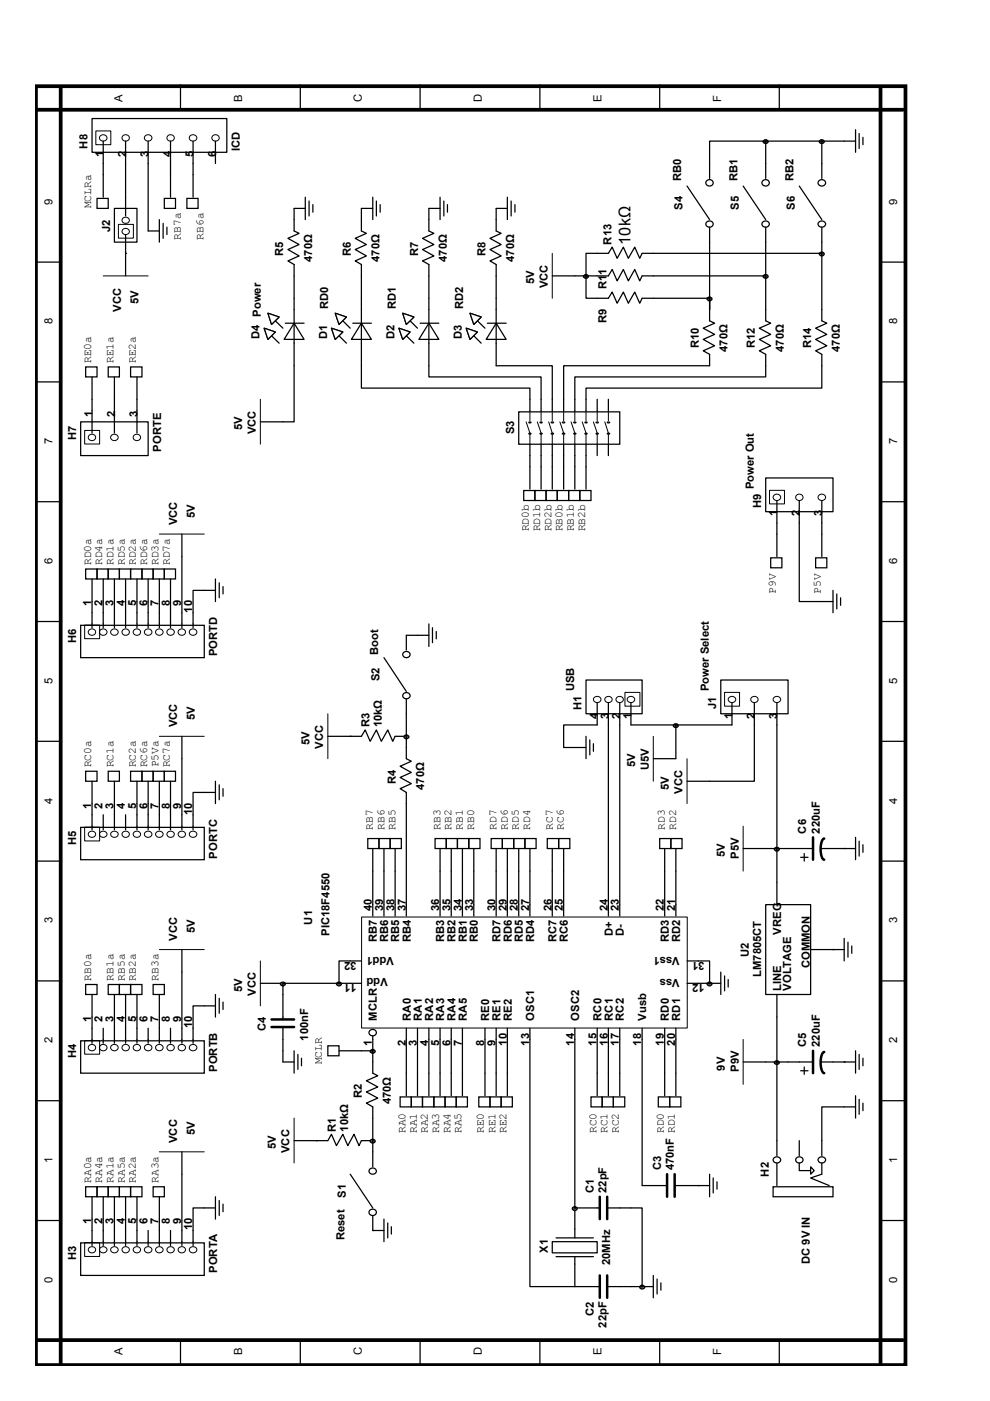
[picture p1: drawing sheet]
<svg xmlns="http://www.w3.org/2000/svg" width="210mm" height="297mm" viewBox="0 0 210 297" stroke-linecap="round" stroke-linejoin="round" font-family="sans-serif">
<defs><g id="words">
<text font-size="3.4" x="133.7" y="51.8" transform="rotate(-90 133.7 51.8)">10kΩ</text>
<g font-size="2.4">
<text x="26" y="21.7" transform="rotate(-90 26 21.7)">A</text>
<text x="51.4" y="21.7" transform="rotate(-90 51.4 21.7)">B</text>
<text x="76.8" y="21.7" transform="rotate(-90 76.8 21.7)">C</text>
<text x="102.2" y="21.7" transform="rotate(-90 102.2 21.7)">D</text>
<text x="127.5" y="21.7" transform="rotate(-90 127.5 21.7)">E</text>
<text x="152.9" y="21.7" transform="rotate(-90 152.9 21.7)">F</text>
<text x="18.5" y="31.5" transform="rotate(-90 18.5 31.5)">H8</text>
<text x="22" y="33.3" transform="rotate(-90 22 33.3)">1</text>
<text x="26.8" y="33.3" transform="rotate(-90 26.8 33.3)">2</text>
<text x="31.5" y="33.3" transform="rotate(-90 31.5 33.3)">3</text>
<text x="36.3" y="33.3" transform="rotate(-90 36.3 33.3)">4</text>
<text x="41" y="33.3" transform="rotate(-90 41 33.3)">5</text>
<text x="45.8" y="33.3" transform="rotate(-90 45.8 33.3)">6</text>
<text x="50.8" y="32" transform="rotate(-90 50.8 32)">ICD</text>
<text x="144.4" y="38.3" transform="rotate(-90 144.4 38.3)">RB0</text>
<text x="156.4" y="38.3" transform="rotate(-90 156.4 38.3)">RB1</text>
<text x="168.3" y="38.3" transform="rotate(-90 168.3 38.3)">RB2</text>
<text x="11.1" y="43.4" transform="rotate(-90 11.1 43.4)">9</text>
<text x="19.3" y="44.2" transform="rotate(-90 19.3 44.2)">MCLRa</text>
<text x="144.7" y="44.4" transform="rotate(-90 144.7 44.4)">S4</text>
<text x="156.6" y="44.4" transform="rotate(-90 156.6 44.4)">S5</text>
<text x="168.5" y="44.4" transform="rotate(-90 168.5 44.4)">S6</text>
<text x="190.2" y="43.4" transform="rotate(-90 190.2 43.4)">9</text>
<text x="23.3" y="49.2" transform="rotate(-90 23.3 49.2)">J2</text>
<text x="38.4" y="50.8" transform="rotate(-90 38.4 50.8)">RB7a</text>
<text x="43.1" y="50.8" transform="rotate(-90 43.1 50.8)">RB6a</text>
<text x="129.6" y="51.8" transform="rotate(-90 129.6 51.8)">R13</text>
<text x="60.1" y="54.2" transform="rotate(-90 60.1 54.2)">R5</text>
<text x="66.2" y="55.5" transform="rotate(-90 66.2 55.5)">470Ω</text>
<text x="74.4" y="54.2" transform="rotate(-90 74.4 54.2)">R6</text>
<text x="80.4" y="55.5" transform="rotate(-90 80.4 55.5)">470Ω</text>
<text x="88.6" y="54.2" transform="rotate(-90 88.6 54.2)">R7</text>
<text x="94.7" y="55.5" transform="rotate(-90 94.7 55.5)">470Ω</text>
<text x="102.9" y="54.2" transform="rotate(-90 102.9 54.2)">R8</text>
<text x="109" y="55.5" transform="rotate(-90 109 55.5)">470Ω</text>
<text x="29.4" y="64.5" transform="rotate(-90 29.4 64.5)">5V</text>
<text x="69.6" y="65.6" transform="rotate(-90 69.6 65.6)">RD0</text>
<text x="83.9" y="65.6" transform="rotate(-90 83.9 65.6)">RD1</text>
<text x="98.2" y="65.6" transform="rotate(-90 98.2 65.6)">RD2</text>
<text x="113.2" y="60.3" transform="rotate(-90 113.2 60.3)">5V</text>
<text x="116.2" y="61.1" transform="rotate(-90 116.2 61.1)">VCC</text>
<text x="128.6" y="61.4" transform="rotate(-90 128.6 61.4)">R11</text>
<text x="11.1" y="68.8" transform="rotate(-90 11.1 68.8)">8</text>
<text x="25.7" y="66.1" transform="rotate(-90 25.7 66.1)">VCC</text>
<text x="55" y="72" transform="rotate(-90 55 72)">D4</text>
<text x="55.3" y="67.2" transform="rotate(-90 55.3 67.2)">Power</text>
<text x="69.3" y="72" transform="rotate(-90 69.3 72)">D1</text>
<text x="83.6" y="72" transform="rotate(-90 83.6 72)">D2</text>
<text x="97.9" y="72" transform="rotate(-90 97.9 72)">D3</text>
<text x="128.6" y="68.5" transform="rotate(-90 128.6 68.5)">R9</text>
<text x="190.2" y="68.8" transform="rotate(-90 190.2 68.8)">8</text>
<text x="19.3" y="77" transform="rotate(-90 19.3 77)">RE0a</text>
<text x="24.1" y="77" transform="rotate(-90 24.1 77)">RE1a</text>
<text x="28.8" y="77" transform="rotate(-90 28.8 77)">RE2a</text>
<text x="148.2" y="73.8" transform="rotate(-90 148.2 73.8)">R10</text>
<text x="154.3" y="74.6" transform="rotate(-90 154.3 74.6)">470Ω</text>
<text x="160.1" y="73.8" transform="rotate(-90 160.1 73.8)">R12</text>
<text x="166.2" y="74.6" transform="rotate(-90 166.2 74.6)">470Ω</text>
<text x="172" y="73.8" transform="rotate(-90 172 73.8)">R14</text>
<text x="178.1" y="74.6" transform="rotate(-90 178.1 74.6)">470Ω</text>
<text x="19.6" y="88.3" transform="rotate(-90 19.6 88.3)">1</text>
<text x="24.4" y="88.3" transform="rotate(-90 24.4 88.3)">2</text>
<text x="29.1" y="88.3" transform="rotate(-90 29.1 88.3)">3</text>
<text x="11.1" y="94.2" transform="rotate(-90 11.1 94.2)">7</text>
<text x="16.2" y="93.4" transform="rotate(-90 16.2 93.4)">H7</text>
<text x="34.2" y="95.7" transform="rotate(-90 34.2 95.7)">PORTE</text>
<text x="51.4" y="91.3" transform="rotate(-90 51.4 91.3)">5V</text>
<text x="54.3" y="92.1" transform="rotate(-90 54.3 92.1)">VCC</text>
<text x="109" y="92.1" transform="rotate(-90 109 92.1)">S3</text>
<text x="190.2" y="94.2" transform="rotate(-90 190.2 94.2)">7</text>
<text x="159.8" y="103.7" transform="rotate(-90 159.8 103.7)">Power Out</text>
<text x="161.4" y="107.7" transform="rotate(-90 161.4 107.7)">H9</text>
<text x="37.6" y="111.4" transform="rotate(-90 37.6 111.4)">VCC</text>
<text x="41.3" y="109.8" transform="rotate(-90 41.3 109.8)">5V</text>
<text x="112.1" y="112.7" transform="rotate(-90 112.1 112.7)">RD0b</text>
<text x="114.6" y="112.7" transform="rotate(-90 114.6 112.7)">RD1b</text>
<text x="116.9" y="112.7" transform="rotate(-90 116.9 112.7)">RD2b</text>
<text x="119.3" y="112.7" transform="rotate(-90 119.3 112.7)">RB0b</text>
<text x="121.7" y="112.7" transform="rotate(-90 121.7 112.7)">RB1b</text>
<text x="124.1" y="112.7" transform="rotate(-90 124.1 112.7)">RB2b</text>
<text x="164.8" y="109.5" transform="rotate(-90 164.8 109.5)">1</text>
<text x="169.6" y="109.5" transform="rotate(-90 169.6 109.5)">2</text>
<text x="174.3" y="109.5" transform="rotate(-90 174.3 109.5)">3</text>
<text x="11.1" y="119.6" transform="rotate(-90 11.1 119.6)">6</text>
<text x="19.3" y="119.8" transform="rotate(-90 19.3 119.8)">RD0a</text>
<text x="21.7" y="119.8" transform="rotate(-90 21.7 119.8)">RD4a</text>
<text x="24.1" y="119.8" transform="rotate(-90 24.1 119.8)">RD1a</text>
<text x="26.5" y="119.8" transform="rotate(-90 26.5 119.8)">RD5a</text>
<text x="28.8" y="119.8" transform="rotate(-90 28.8 119.8)">RD2a</text>
<text x="31.2" y="119.8" transform="rotate(-90 31.2 119.8)">RD6a</text>
<text x="33.6" y="119.8" transform="rotate(-90 33.6 119.8)">RD3a</text>
<text x="36" y="119.8" transform="rotate(-90 36 119.8)">RD7a</text>
<text x="190.2" y="119.6" transform="rotate(-90 190.2 119.6)">6</text>
<text x="164.5" y="125.9" transform="rotate(-90 164.5 125.9)">P9V</text>
<text x="174" y="125.9" transform="rotate(-90 174 125.9)">P5V</text>
<text x="19.3" y="128.6" transform="rotate(-90 19.3 128.6)">1</text>
<text x="21.7" y="128.6" transform="rotate(-90 21.7 128.6)">2</text>
<text x="24.1" y="128.6" transform="rotate(-90 24.1 128.6)">3</text>
<text x="26.5" y="128.6" transform="rotate(-90 26.5 128.6)">4</text>
<text x="28.9" y="128.6" transform="rotate(-90 28.9 128.6)">5</text>
<text x="31.2" y="128.6" transform="rotate(-90 31.2 128.6)">6</text>
<text x="33.6" y="128.6" transform="rotate(-90 33.6 128.6)">7</text>
<text x="36" y="128.6" transform="rotate(-90 36 128.6)">8</text>
<text x="38.4" y="128.6" transform="rotate(-90 38.4 128.6)">9</text>
<text x="40.8" y="129.9" transform="rotate(-90 40.8 129.9)">10</text>
<text x="16.2" y="136.3" transform="rotate(-90 16.2 136.3)">H6</text>
<text x="46.1" y="139.1" transform="rotate(-90 46.1 139.1)">PORTD</text>
<text x="80.2" y="138.9" transform="rotate(-90 80.2 138.9)">Boot</text>
<text x="11.1" y="145" transform="rotate(-90 11.1 145)">5</text>
<text x="80.4" y="144.4" transform="rotate(-90 80.4 144.4)">S2</text>
<text x="121.7" y="146.5" transform="rotate(-90 121.7 146.5)">USB</text>
<text x="150.3" y="146.5" transform="rotate(-90 150.3 146.5)">Power Select</text>
<text x="190.2" y="145" transform="rotate(-90 190.2 145)">5</text>
<text x="37.6" y="154.2" transform="rotate(-90 37.6 154.2)">VCC</text>
<text x="41.3" y="152.6" transform="rotate(-90 41.3 152.6)">5V</text>
<text x="78.3" y="154.2" transform="rotate(-90 78.3 154.2)">R3</text>
<text x="81" y="154.2" transform="rotate(-90 81 154.2)">10kΩ</text>
<text x="123.3" y="150.5" transform="rotate(-90 123.3 150.5)">H1</text>
<text x="126.7" y="152.4" transform="rotate(-90 126.7 152.4)">4</text>
<text x="129.1" y="152.4" transform="rotate(-90 129.1 152.4)">3</text>
<text x="131.5" y="152.4" transform="rotate(-90 131.5 152.4)">2</text>
<text x="133.9" y="152.4" transform="rotate(-90 133.9 152.4)">1</text>
<text x="151.8" y="150.3" transform="rotate(-90 151.8 150.3)">J1</text>
<text x="155.3" y="152.4" transform="rotate(-90 155.3 152.4)">1</text>
<text x="160.1" y="152.4" transform="rotate(-90 160.1 152.4)">2</text>
<text x="164.8" y="152.4" transform="rotate(-90 164.8 152.4)">3</text>
<text x="65.6" y="157.9" transform="rotate(-90 65.6 157.9)">5V</text>
<text x="68.5" y="158.7" transform="rotate(-90 68.5 158.7)">VCC</text>
<text x="19.3" y="162.7" transform="rotate(-90 19.3 162.7)">RC0a</text>
<text x="24.1" y="162.7" transform="rotate(-90 24.1 162.7)">RC1a</text>
<text x="28.8" y="162.7" transform="rotate(-90 28.8 162.7)">RC2a</text>
<text x="31.2" y="162.7" transform="rotate(-90 31.2 162.7)">RC6a</text>
<text x="33.6" y="162.7" transform="rotate(-90 33.6 162.7)">P5Va</text>
<text x="36" y="162.7" transform="rotate(-90 36 162.7)">RC7a</text>
<text x="83.9" y="166.1" transform="rotate(-90 83.9 166.1)">R4</text>
<text x="90" y="167.5" transform="rotate(-90 90 167.5)">470Ω</text>
<text x="134.7" y="162.7" transform="rotate(-90 134.7 162.7)">5V</text>
<text x="137.6" y="163.2" transform="rotate(-90 137.6 163.2)">U5V</text>
<text x="141.8" y="167.5" transform="rotate(-90 141.8 167.5)">5V</text>
<text x="11.1" y="170.4" transform="rotate(-90 11.1 170.4)">4</text>
<text x="19.3" y="171.4" transform="rotate(-90 19.3 171.4)">1</text>
<text x="21.7" y="171.4" transform="rotate(-90 21.7 171.4)">2</text>
<text x="24.1" y="171.4" transform="rotate(-90 24.1 171.4)">3</text>
<text x="26.5" y="171.4" transform="rotate(-90 26.5 171.4)">4</text>
<text x="28.9" y="171.4" transform="rotate(-90 28.9 171.4)">5</text>
<text x="31.2" y="171.4" transform="rotate(-90 31.2 171.4)">6</text>
<text x="33.6" y="171.4" transform="rotate(-90 33.6 171.4)">7</text>
<text x="36" y="171.4" transform="rotate(-90 36 171.4)">8</text>
<text x="38.4" y="171.4" transform="rotate(-90 38.4 171.4)">9</text>
<text x="40.8" y="172.8" transform="rotate(-90 40.8 172.8)">10</text>
<text x="144.7" y="168.3" transform="rotate(-90 144.7 168.3)">VCC</text>
<text x="190.2" y="170.4" transform="rotate(-90 190.2 170.4)">4</text>
<text x="16.2" y="179.1" transform="rotate(-90 16.2 179.1)">H5</text>
<text x="79.1" y="175.9" transform="rotate(-90 79.1 175.9)">RB7</text>
<text x="81.5" y="175.9" transform="rotate(-90 81.5 175.9)">RB6</text>
<text x="83.9" y="175.9" transform="rotate(-90 83.9 175.9)">RB5</text>
<text x="93.4" y="175.9" transform="rotate(-90 93.4 175.9)">RB3</text>
<text x="95.8" y="175.9" transform="rotate(-90 95.8 175.9)">RB2</text>
<text x="98.1" y="175.9" transform="rotate(-90 98.1 175.9)">RB1</text>
<text x="100.5" y="175.9" transform="rotate(-90 100.5 175.9)">RB0</text>
<text x="105.3" y="175.9" transform="rotate(-90 105.3 175.9)">RD7</text>
<text x="107.7" y="175.9" transform="rotate(-90 107.7 175.9)">RD6</text>
<text x="110" y="175.9" transform="rotate(-90 110 175.9)">RD5</text>
<text x="112.4" y="175.9" transform="rotate(-90 112.4 175.9)">RD4</text>
<text x="117.2" y="175.9" transform="rotate(-90 117.2 175.9)">RC7</text>
<text x="119.5" y="175.9" transform="rotate(-90 119.5 175.9)">RC6</text>
<text x="141" y="175.9" transform="rotate(-90 141 175.9)">RD3</text>
<text x="143.4" y="175.9" transform="rotate(-90 143.4 175.9)">RD2</text>
<text x="170.9" y="176.7" transform="rotate(-90 170.9 176.7)">C6</text>
<text x="173.8" y="176.7" transform="rotate(-90 173.8 176.7)">220uF</text>
<text x="46.1" y="182" transform="rotate(-90 46.1 182)">PORTC</text>
<text x="153.7" y="181.7" transform="rotate(-90 153.7 181.7)">5V</text>
<text x="156.6" y="182" transform="rotate(-90 156.6 182)">P5V</text>
<text x="11.1" y="195.8" transform="rotate(-90 11.1 195.8)">3</text>
<text x="41.3" y="197.9" transform="rotate(-90 41.3 197.9)">5V</text>
<text x="66.2" y="196" transform="rotate(-90 66.2 196)">U1</text>
<text x="78.9" y="193.1" transform="rotate(-90 78.9 193.1)">40</text>
<text x="81.2" y="193.1" transform="rotate(-90 81.2 193.1)">39</text>
<text x="83.6" y="193.1" transform="rotate(-90 83.6 193.1)">38</text>
<text x="86" y="193.1" transform="rotate(-90 86 193.1)">37</text>
<text x="93.1" y="193.1" transform="rotate(-90 93.1 193.1)">36</text>
<text x="95.5" y="193.1" transform="rotate(-90 95.5 193.1)">35</text>
<text x="97.9" y="193.1" transform="rotate(-90 97.9 193.1)">34</text>
<text x="100.3" y="193.1" transform="rotate(-90 100.3 193.1)">33</text>
<text x="105" y="193.1" transform="rotate(-90 105 193.1)">30</text>
<text x="107.4" y="193.1" transform="rotate(-90 107.4 193.1)">29</text>
<text x="109.8" y="193.1" transform="rotate(-90 109.8 193.1)">28</text>
<text x="112.2" y="193.1" transform="rotate(-90 112.2 193.1)">27</text>
<text x="117" y="193.1" transform="rotate(-90 117 193.1)">26</text>
<text x="119.3" y="193.1" transform="rotate(-90 119.3 193.1)">25</text>
<text x="128.9" y="193.1" transform="rotate(-90 128.9 193.1)">24</text>
<text x="131.2" y="193.1" transform="rotate(-90 131.2 193.1)">23</text>
<text x="140.8" y="193.1" transform="rotate(-90 140.8 193.1)">22</text>
<text x="143.1" y="193.1" transform="rotate(-90 143.1 193.1)">21</text>
<text x="190.2" y="195.8" transform="rotate(-90 190.2 195.8)">3</text>
<text x="37.6" y="199.5" transform="rotate(-90 37.6 199.5)">VCC</text>
<text x="69.8" y="198.4" transform="rotate(-90 69.8 198.4)">PIC18F4550</text>
<text x="75.6" y="203.9" transform="rotate(-180 75.6 203.9)">32</text>
<text x="79.9" y="199.7" transform="rotate(-90 79.9 199.7)">RB7</text>
<text x="82.3" y="199.7" transform="rotate(-90 82.3 199.7)">RB6</text>
<text x="83.5" y="202.8" transform="rotate(-180 83.5 202.8)">Vdd1</text>
<text x="84.7" y="199.7" transform="rotate(-90 84.7 199.7)">RB5</text>
<text x="87.1" y="199.7" transform="rotate(-90 87.1 199.7)">RB4</text>
<text x="94.2" y="199.7" transform="rotate(-90 94.2 199.7)">RB3</text>
<text x="96.6" y="199.7" transform="rotate(-90 96.6 199.7)">RB2</text>
<text x="99" y="199.7" transform="rotate(-90 99 199.7)">RB1</text>
<text x="101.3" y="199.7" transform="rotate(-90 101.3 199.7)">RB0</text>
<text x="106.1" y="199.7" transform="rotate(-90 106.1 199.7)">RD7</text>
<text x="108.5" y="199.7" transform="rotate(-90 108.5 199.7)">RD6</text>
<text x="110.9" y="199.7" transform="rotate(-90 110.9 199.7)">RD5</text>
<text x="113.2" y="199.7" transform="rotate(-90 113.2 199.7)">RD4</text>
<text x="118" y="199.7" transform="rotate(-90 118 199.7)">RC7</text>
<text x="120.4" y="199.7" transform="rotate(-90 120.4 199.7)">RC6</text>
<text x="129.9" y="198.4" transform="rotate(-90 129.9 198.4)">D+</text>
<text x="132.3" y="198.4" transform="rotate(-90 132.3 198.4)">D-</text>
<text x="141.8" y="199.7" transform="rotate(-90 141.8 199.7)">RD3</text>
<text x="144.1" y="202.8" transform="rotate(-180 144.1 202.8)">Vss1</text>
<text x="144.2" y="199.7" transform="rotate(-90 144.2 199.7)">RD2</text>
<text x="149.4" y="203.9" transform="rotate(-180 149.4 203.9)">31</text>
<text x="158.7" y="202.9" transform="rotate(-90 158.7 202.9)">U2</text>
<text x="165.6" y="198.2" transform="rotate(-90 165.6 198.2)">VREG</text>
<text x="19.3" y="207.9" transform="rotate(-90 19.3 207.9)">RB0a</text>
<text x="24.1" y="207.9" transform="rotate(-90 24.1 207.9)">RB1a</text>
<text x="26.5" y="207.9" transform="rotate(-90 26.5 207.9)">RB5a</text>
<text x="28.8" y="207.9" transform="rotate(-90 28.8 207.9)">RB2a</text>
<text x="33.6" y="207.9" transform="rotate(-90 33.6 207.9)">RB3a</text>
<text x="75.6" y="208.7" transform="rotate(-180 75.6 208.7)">11</text>
<text x="82.2" y="207.3" transform="rotate(-180 82.2 207.3)">Vdd</text>
<text x="144.1" y="207.6" transform="rotate(-180 144.1 207.6)">Vss</text>
<text x="149.4" y="208.7" transform="rotate(-180 149.4 208.7)">12</text>
<text x="161.4" y="207.1" transform="rotate(-90 161.4 207.1)">LM7805CT</text>
<text x="171.7" y="205.3" transform="rotate(-90 171.7 205.3)">COMMON</text>
<text x="51.4" y="210.3" transform="rotate(-90 51.4 210.3)">5V</text>
<text x="54.3" y="211.1" transform="rotate(-90 54.3 211.1)">VCC</text>
<text x="165.6" y="210" transform="rotate(-90 165.6 210)">LINE</text>
<text x="167.7" y="210" transform="rotate(-90 167.7 210)">VOLTAGE</text>
<text x="11.1" y="221.2" transform="rotate(-90 11.1 221.2)">2</text>
<text x="19.3" y="216.7" transform="rotate(-90 19.3 216.7)">1</text>
<text x="21.7" y="216.7" transform="rotate(-90 21.7 216.7)">2</text>
<text x="24.1" y="216.7" transform="rotate(-90 24.1 216.7)">3</text>
<text x="26.5" y="216.7" transform="rotate(-90 26.5 216.7)">4</text>
<text x="28.9" y="216.7" transform="rotate(-90 28.9 216.7)">5</text>
<text x="31.2" y="216.7" transform="rotate(-90 31.2 216.7)">6</text>
<text x="33.6" y="216.7" transform="rotate(-90 33.6 216.7)">7</text>
<text x="36" y="216.7" transform="rotate(-90 36 216.7)">8</text>
<text x="38.4" y="216.7" transform="rotate(-90 38.4 216.7)">9</text>
<text x="40.8" y="218" transform="rotate(-90 40.8 218)">10</text>
<text x="56.4" y="218.5" transform="rotate(-90 56.4 218.5)">C4</text>
<text x="65.4" y="220.6" transform="rotate(-90 65.4 220.6)">100nF</text>
<text x="78.9" y="221.7" transform="rotate(-90 78.9 221.7)">1</text>
<text x="79.9" y="216.4" transform="rotate(-90 79.9 216.4)">MCLR</text>
<text x="86" y="221.7" transform="rotate(-90 86 221.7)">2</text>
<text x="87.1" y="216.4" transform="rotate(-90 87.1 216.4)">RA0</text>
<text x="88.4" y="221.7" transform="rotate(-90 88.4 221.7)">3</text>
<text x="89.5" y="216.4" transform="rotate(-90 89.5 216.4)">RA1</text>
<text x="90.8" y="221.7" transform="rotate(-90 90.8 221.7)">4</text>
<text x="91.8" y="216.4" transform="rotate(-90 91.8 216.4)">RA2</text>
<text x="93.1" y="221.7" transform="rotate(-90 93.1 221.7)">5</text>
<text x="94.2" y="216.4" transform="rotate(-90 94.2 216.4)">RA3</text>
<text x="95.5" y="221.7" transform="rotate(-90 95.5 221.7)">6</text>
<text x="96.6" y="216.4" transform="rotate(-90 96.6 216.4)">RA4</text>
<text x="97.9" y="221.7" transform="rotate(-90 97.9 221.7)">7</text>
<text x="99" y="216.4" transform="rotate(-90 99 216.4)">RA5</text>
<text x="102.7" y="221.7" transform="rotate(-90 102.7 221.7)">8</text>
<text x="103.7" y="216.4" transform="rotate(-90 103.7 216.4)">RE0</text>
<text x="105" y="221.7" transform="rotate(-90 105 221.7)">9</text>
<text x="106.1" y="216.4" transform="rotate(-90 106.1 216.4)">RE1</text>
<text x="107.4" y="221.7" transform="rotate(-90 107.4 221.7)">10</text>
<text x="108.5" y="216.4" transform="rotate(-90 108.5 216.4)">RE2</text>
<text x="112.2" y="221.7" transform="rotate(-90 112.2 221.7)">13</text>
<text x="113.2" y="216.4" transform="rotate(-90 113.2 216.4)">OSC1</text>
<text x="121.7" y="221.7" transform="rotate(-90 121.7 221.7)">14</text>
<text x="122.8" y="216.4" transform="rotate(-90 122.8 216.4)">OSC2</text>
<text x="126.4" y="221.7" transform="rotate(-90 126.4 221.7)">15</text>
<text x="127.5" y="216.4" transform="rotate(-90 127.5 216.4)">RC0</text>
<text x="128.9" y="221.7" transform="rotate(-90 128.9 221.7)">16</text>
<text x="129.9" y="216.4" transform="rotate(-90 129.9 216.4)">RC1</text>
<text x="131.2" y="221.7" transform="rotate(-90 131.2 221.7)">17</text>
<text x="132.3" y="216.4" transform="rotate(-90 132.3 216.4)">RC2</text>
<text x="136" y="221.7" transform="rotate(-90 136 221.7)">18</text>
<text x="137" y="216.4" transform="rotate(-90 137 216.4)">Vusb</text>
<text x="140.8" y="221.7" transform="rotate(-90 140.8 221.7)">19</text>
<text x="141.8" y="216.4" transform="rotate(-90 141.8 216.4)">RD0</text>
<text x="143.1" y="221.7" transform="rotate(-90 143.1 221.7)">20</text>
<text x="144.2" y="216.4" transform="rotate(-90 144.2 216.4)">RD1</text>
<text x="170.9" y="221.9" transform="rotate(-90 170.9 221.9)">C5</text>
<text x="173.8" y="221.9" transform="rotate(-90 173.8 221.9)">220uF</text>
<text x="190.2" y="221.2" transform="rotate(-90 190.2 221.2)">2</text>
<text x="16.2" y="224.4" transform="rotate(-90 16.2 224.4)">H4</text>
<text x="46.1" y="227.2" transform="rotate(-90 46.1 227.2)">PORTB</text>
<text x="68.2" y="225.7" transform="rotate(-90 68.2 225.7)">MCLR</text>
<text x="153.7" y="227" transform="rotate(-90 153.7 227)">9V</text>
<text x="156.6" y="227.2" transform="rotate(-90 156.6 227.2)">P9V</text>
<text x="76.8" y="232.8" transform="rotate(-90 76.8 232.8)">R2</text>
<text x="71.2" y="239.9" transform="rotate(-90 71.2 239.9)">R1</text>
<text x="73.8" y="239.9" transform="rotate(-90 73.8 239.9)">10kΩ</text>
<text x="82.8" y="234.1" transform="rotate(-90 82.8 234.1)">470Ω</text>
<text x="37.6" y="242.3" transform="rotate(-90 37.6 242.3)">VCC</text>
<text x="41.3" y="240.7" transform="rotate(-90 41.3 240.7)">5V</text>
<text x="58.5" y="243.7" transform="rotate(-90 58.5 243.7)">5V</text>
<text x="61.4" y="244.5" transform="rotate(-90 61.4 244.5)">VCC</text>
<text x="86" y="240.2" transform="rotate(-90 86 240.2)">RA0</text>
<text x="88.3" y="240.2" transform="rotate(-90 88.3 240.2)">RA1</text>
<text x="90.7" y="240.2" transform="rotate(-90 90.7 240.2)">RA2</text>
<text x="93.1" y="240.2" transform="rotate(-90 93.1 240.2)">RA3</text>
<text x="95.5" y="240.2" transform="rotate(-90 95.5 240.2)">RA4</text>
<text x="97.9" y="240.2" transform="rotate(-90 97.9 240.2)">RA5</text>
<text x="102.6" y="240.2" transform="rotate(-90 102.6 240.2)">RE0</text>
<text x="105" y="240.2" transform="rotate(-90 105 240.2)">RE1</text>
<text x="107.4" y="240.2" transform="rotate(-90 107.4 240.2)">RE2</text>
<text x="126.4" y="240.2" transform="rotate(-90 126.4 240.2)">RC0</text>
<text x="128.8" y="240.2" transform="rotate(-90 128.8 240.2)">RC1</text>
<text x="131.2" y="240.2" transform="rotate(-90 131.2 240.2)">RC2</text>
<text x="140.7" y="240.2" transform="rotate(-90 140.7 240.2)">RD0</text>
<text x="11.1" y="246.6" transform="rotate(-90 11.1 246.6)">1</text>
<text x="19.3" y="250.8" transform="rotate(-90 19.3 250.8)">RA0a</text>
<text x="21.7" y="250.8" transform="rotate(-90 21.7 250.8)">RA4a</text>
<text x="24.1" y="250.8" transform="rotate(-90 24.1 250.8)">RA1a</text>
<text x="26.5" y="250.8" transform="rotate(-90 26.5 250.8)">RA5a</text>
<text x="28.8" y="250.8" transform="rotate(-90 28.8 250.8)">RA2a</text>
<text x="33.6" y="250.8" transform="rotate(-90 33.6 250.8)">RA3a</text>
<text x="140.2" y="248.1" transform="rotate(-90 140.2 248.1)">C3</text>
<text x="142.9" y="248.1" transform="rotate(-90 142.9 248.1)">470nF RD1</text>
<text x="163" y="249.5" transform="rotate(-90 163 249.5)">H2</text>
<text x="190.2" y="246.6" transform="rotate(-90 190.2 246.6)">1</text>
<text x="73.3" y="254" transform="rotate(-90 73.3 254)">S1</text>
<text x="125.9" y="252.9" transform="rotate(-90 125.9 252.9)">C1</text>
<text x="128.6" y="252.9" transform="rotate(-90 128.6 252.9)">22pF</text>
<text x="19.3" y="259.5" transform="rotate(-90 19.3 259.5)">1</text>
<text x="21.7" y="259.5" transform="rotate(-90 21.7 259.5)">2</text>
<text x="24.1" y="259.5" transform="rotate(-90 24.1 259.5)">3</text>
<text x="26.5" y="259.5" transform="rotate(-90 26.5 259.5)">4</text>
<text x="28.9" y="259.5" transform="rotate(-90 28.9 259.5)">5</text>
<text x="31.2" y="259.5" transform="rotate(-90 31.2 259.5)">6</text>
<text x="33.6" y="259.5" transform="rotate(-90 33.6 259.5)">7</text>
<text x="36" y="259.5" transform="rotate(-90 36 259.5)">8</text>
<text x="38.4" y="259.5" transform="rotate(-90 38.4 259.5)">9</text>
<text x="40.8" y="260.8" transform="rotate(-90 40.8 260.8)">10</text>
<text x="73" y="263" transform="rotate(-90 73 263)">Reset</text>
<text x="16.2" y="267.2" transform="rotate(-90 16.2 267.2)">H3</text>
<text x="46.1" y="269.9" transform="rotate(-90 46.1 269.9)">PORTA</text>
<text x="116.2" y="265.6" transform="rotate(-90 116.2 265.6)">X1</text>
<text x="129.4" y="268.3" transform="rotate(-90 129.4 268.3)">20MHz</text>
<text x="171.7" y="268" transform="rotate(-90 171.7 268)">DC 9V IN</text>
<text x="11.1" y="272" transform="rotate(-90 11.1 272)">0</text>
<text x="190.2" y="272" transform="rotate(-90 190.2 272)">0</text>
<text x="125.9" y="279.1" transform="rotate(-90 125.9 279.1)">C2</text>
<text x="128.6" y="281.5" transform="rotate(-90 128.6 281.5)">22pF</text>
<text x="26" y="287.3" transform="rotate(-90 26 287.3)">A</text>
<text x="51.4" y="287.3" transform="rotate(-90 51.4 287.3)">B</text>
<text x="76.8" y="287.3" transform="rotate(-90 76.8 287.3)">C</text>
<text x="102.2" y="287.3" transform="rotate(-90 102.2 287.3)">D</text>
<text x="127.5" y="287.3" transform="rotate(-90 127.5 287.3)">E</text>
<text x="152.9" y="287.3" transform="rotate(-90 152.9 287.3)">F</text>
</g>
</g></defs>
<path d="M7.6 18.3h184.4v271.1h-184.4zM12.9 18.5v270.9M186.7 18.5v270.9M7.6 23.3h183.8M7.6 284.1h183.8" fill="none" stroke="#000" stroke-width=".79"/>
<g fill="none" stroke="#000" stroke-width=".26">
<path d="M38.3 18v5.3M63.7 18v5.3M89.1 18v5.3M114.5 18v5.3M139.9 18v5.3M165.2 18v5.3M7.6 55.6h5.3M186.7 55.6h5.3M7.6 81h5.3M186.7 81h5.3M7.6 106.4h5.3M186.7 106.4h5.3"/>
<path d="M7.6 131.8h5.3M186.7 131.8h5.3M7.6 157.2h5.3M74.3 156.1h2.3l.8-1.3 1.1 2.4 1.3-2.4 1.1 2.4 1.3-2.4 1.1 2.4 .5-1.1h2.3M186.7 157.2h5.3M7.6 182.6h5.3M186.7 182.6h5.3M7.6 208h5.3M55.2 208.5h4.8M60 210.9v5.2M60 217.8v5M186.7 208h5.3"/>
<path d="M7.6 233.4h5.3M186.7 233.4h5.3M7.6 258.8h5.3M62.4 241.8h7.1l.8-1.3 1 2.4 1.4-2.4 1 2.4 1.4-2.4 1 2.4 .5-1.1h2.4M81.4 258.5v4.8M82.2 259.3v3.2M121.9 255.9v6.6M121.9 256.1h5.3M128.7 256.1h5.1M136.1 251.4h5.3M143 251.4h7.5M150.5 249v4.7"/>
<path d="M151.2 249.8v3.1M152 250.6v1.5M186.7 258.8h5.3M79 260.9h2.4M83 260.1v1.6M117.1 263.3h9.5v2.3h-9.5zM117.9 266.4h7.9M117.9 262.5h7.9M121.9 266.4v6.4h5.3M128.7 272.8h5.1M136.1 272.8h2.4M138.5 270.4v4.8"/>
<path d="M139.3 271.2v3.2M140.1 272v1.5M38.3 284.1v5.3M63.7 284.1v5.3M89.1 284.1v5.3M114.5 284.1v5.3M139.9 284.1v5.3M165.2 284.1v5.3"/>
</g>
<path d="M57.6 216.1h4.8M57.6 217.8h4.8M127.2 253.7v4.8M128.7 253.7v4.8M141.4 249v4.7M143 249v4.7M127.2 270.4v4.8M128.7 270.4v4.8" fill="none" stroke="#000" stroke-width=".53"/>
<path d="M55.2 203.7v9.6M62.4 237.1v9.5" fill="none" stroke="#000" stroke-width=".21"/>
<path d="M135.7 272.7a.5 .5 0 0 1 .6-.2 .5 .5 0 0 1 .3 .6 .59 .59 0 0 1-1-.2z" fill-rule="evenodd" fill="#f00"/>
<path d="M112.4 220.4v52.4h9.5M136.1 220.4v31M133.8 256.1h2.3v16.7M148 251.4h.1M133.8 272.8h2.3M135.7 272.7a.5 .5 0 0 1 .6-.2 .5 .5 0 0 1 .3 .6 .59 .59 0 0 1-1-.2zM136.1 272.8h.1" fill="none" stroke="#000" stroke-width=".26"/>
<path d="M71.4 208.4a.59 .59 0 0 1 1 .2 .5 .5 0 0 1-.6 .4 .5 .5 0 0 1-.4-.6z" fill-rule="evenodd" fill="#f00"/>
<g fill="none" stroke="#000" stroke-width=".26">
<path d="M86.1 134.7h4.8M90.9 132.3v4.8M91.7 133.1v3.2M92.5 133.9v1.6M69.5 156.1h4.8M71.4 208.4a.59 .59 0 0 1 1 .2 .5 .5 0 0 1-.6 .4 .5 .5 0 0 1-.4-.6zM74.3 203.7h-2.4v4.8h2.4M150.5 208.5h2.3M152.8 206.1v4.8M153.6 206.9v3.2M154.4 207.7v1.6M60 222.8v2.4h2.4"/>
<path d="M62.4 222.8v4.7M63.2 223.6v3.1M63.9 224.4v1.6"/>
</g>
<path d="M69.5 151.3v9.6" fill="none" stroke="#000" stroke-width=".21"/>
<path d="M150 208.4a.59 .59 0 0 1 1 .2 .5 .5 0 0 1-.6 .4 .5 .5 0 0 1-.4-.6z" fill-rule="evenodd" fill="#f00"/>
<g fill="none" stroke="#000" stroke-width=".26">
<path d="M124.2 156.1v4.8M125.1 156.9v3.2M125.8 157.7v1.6M126.6 153.7h-7.1v4.8h4.7M129 153.7v40.5M131.4 153.7v40.5M78 177.8h2.3v2.1h-2.3zM79 179.9v14.3M80.3 177.8h2.4v2.1h-2.4zM81.4 179.9v14.3M82.7 177.8h2.4v2.1h-2.4zM83.8 179.9v14.3"/>
<path d="M92.2 177.8h2.4v2.1h-2.4zM93.3 179.9v14.3M94.6 177.8h2.4v2.1h-2.4zM95.7 179.9v14.3M97 177.8h2.4v2.1h-2.4zM98 179.9v14.3M99.4 177.8h2.4v2.1h-2.4zM100.5 179.9v14.3M104.1 177.8h2.4v2.1h-2.4zM105.2 179.9v14.3M106.5 177.8h2.4v2.1h-2.4zM107.6 179.9v14.3"/>
<path d="M108.9 177.8h2.4v2.1h-2.4zM110 179.9v14.3M111.3 177.8h2.4v2.1h-2.4zM112.4 179.9v14.3M116 177.8h2.4v2.1h-2.4zM117.1 179.9v14.3M118.4 177.8h2.4v2.1h-2.4zM119.5 179.9v14.3M138.5 160.9h4.8M139.9 177.8h2.3v2.1h-2.3zM140.9 179.9v14.3M142.2 177.8h2.4v2.1h-2.4z"/>
<path d="M143.3 179.9v14.3M86.1 191.8v2.4M74.3 208.5h2.3M74.3 203.7h2.3M79 219.6v.8M86.1 218v14.3M88.5 218v2.4M90.9 218v14.3M93.3 218v14.3M95.7 218v14.3M98 218v14.3M102.8 218v14.3"/>
<path d="M105.2 218v14.3M107.6 218v14.3M112.4 218v2.4M121.9 218v2.4M126.6 218v14.3M129 218v14.3M131.4 218v14.3M136.1 218v2.4M140.9 218v14.3M143.3 218v14.3M145.7 203.7h4.8v4.8M145.7 208.5h4.8"/>
<path d="M150 208.4a.59 .59 0 0 1 1 .2 .5 .5 0 0 1-.6 .4 .5 .5 0 0 1-.4-.6zM150.5 208.5h.1M84.8 232.6h2.4v2.1h-2.4zM89.6 232.6h2.4v2.1h-2.4zM92 232.6h2.4v2.1h-2.4zM94.4 232.6h2.3v2.1h-2.3zM96.7 232.6h2.4v2.1h-2.4zM101.5 232.6h2.4v2.1h-2.4zM103.9 232.6h2.4v2.1h-2.4zM106.3 232.6h2.3v2.1h-2.3zM125.3 232.6h2.4v2.1h-2.4zM127.7 232.6h2.3v2.1h-2.3z"/>
<path d="M130 232.6h2.5v2.1h-2.5zM139.6 232.6h2.4v2.1h-2.4zM142 232.6h2.4v2.1h-2.4zM163.9 251.6h12.7v2.1h-12.7zM164.7 246.6v4.8M169.5 246.6v1.6h2.4M174.2 246.6v2.4l-2.3 .8 3.9 1.6M79 260.9h.1"/>
<circle cx="79" cy="219" r=".73"/>
</g>
<path d="M138.5 156.1v9.5M76.7 194.4h69v23.6h-69z" fill="none" stroke="#000" stroke-width=".21"/>
<path d="M171.9 247.4l.7 .8-.7 .8z" fill-rule="evenodd" fill="#fff"/>
<g fill="none" stroke="#000" stroke-width=".26">
<path d="M152.8 144.2h14.3v7.1h-14.3zM155.2 149v4.7M159.9 149v16.6h-14.2M164.7 149v4.7M157.6 179.9h4.7M167.1 179.9h5.3M174 179.9h7.4M179 179.9h.1M181.4 177.5v4.8M182.2 178.3v3.2M183 179.1v1.6M162.3 191.8h9.6v19.1h-9.6z"/>
<path d="M164.7 187.1v4.7M169.8 181.8h1.5M170.5 181v1.6M179 199v4.7M179.8 199.8v3.1M164.7 210.9v4.7M171.9 201.3h7.1M176.6 201.3h.1M180.6 200.6v1.5M167.1 225.2h5.3M169.8 227h1.5M170.5 226.2v1.6"/>
<path d="M174 225.2h7.4M179 234.7h2.4M181.4 222.8v4.7M181.4 232.3v4.8M182.2 223.6v3.1M182.2 233.1v3.2M183 224.4v1.6M183 233.9v1.6M164.2 245.5a.71 .71 0 0 1 1.1-.1 .71 .71 0 0 1-.3 1.1 .7 .7 0 0 1-.9-.1 .7 .7 0 0 1 .1-.9zM164.7 241.8v3.2M168.9 245.5a.71 .71 0 0 1 1.1-.1 .71 .71 0 0 1-.2 1.1 .7 .7 0 0 1-.9-.1 .7 .7 0 0 1 0-.9zM169.5 241.8v3.2"/>
<path d="M171.9 247.4l.7 .8-.7 .8zM173.7 245.5a.71 .71 0 0 1 1.1-.1 .71 .71 0 0 1-.3 1.1 .7 .7 0 0 1-.8-.1 .7 .7 0 0 1 0-.9zM174.2 241.8v3.2"/>
</g>
<path d="M172.4 177.5v4.8M174.8 177.8a2.99 2.99 0 0 0-.8 3 1.55 1.55 0 0 0 .8 1.5M172.4 222.8v4.7M174.8 223a2.98 2.98 0 0 0-.8 3 1.6 1.6 0 0 0 .8 1.5" fill="none" stroke="#000" stroke-width=".53"/>
<path d="M153.6 146.8h3.2v2.9h-3.2zM154.6 147.8a.71 .71 0 0 1 1.1 0 .71 .71 0 0 1-.2 1.1 .7 .7 0 0 1-.9-.2 .7 .7 0 0 1 0-.9zM159.4 147.8a.71 .71 0 0 1 1.1 0 .71 .71 0 0 1-.2 1.1 .69 .69 0 0 1-.9-.2 .69 .69 0 0 1 0-.9zM164.2 147.8a.71 .71 0 0 1 1.1 0 .71 .71 0 0 1-.3 1.1 .7 .7 0 0 1-.9-.2 .7 .7 0 0 1 .1-.9zM145.7 160.9v9.5M157.6 175.2v9.5" fill="none" stroke="#000" stroke-width=".21"/>
<path d="M142.8 153.6a.57 .57 0 0 1 1 .3 .5 .5 0 0 1-.6 .3 .5 .5 0 0 1-.4-.6z" fill-rule="evenodd" fill="#f00"/>
<path d="M133.8 153.7h21.4M142.8 153.6a.57 .57 0 0 1 1 .3 .5 .5 0 0 1-.6 .3 .5 .5 0 0 1-.4-.6zM143.3 153.7v7.2M79 225.2v2.3l1.1 .6-2.4 1 2.4 1.4-2.4 1 2.4 1.3-2.4 1.1 1.3 .8v2.4M179 234.7h-4.8v7.1" fill="none" stroke="#000" stroke-width=".26"/>
<path d="M78.6 241.7a.57 .57 0 0 1 .9 .3 .5 .5 0 0 1-.6 .3 .5 .5 0 0 1-.3-.6z" fill-rule="evenodd" fill="#f00"/>
<path d="M86.1 158.5v2.4l1.1 .5-2.4 1.1 2.4 1.3-2.4 1 2.4 1.3-2.4 1.1 1.3 .8v23.8M79 237.1v7.1M67.1 241.8h.1M78.6 241.7a.57 .57 0 0 1 .9 .3 .5 .5 0 0 1-.6 .3 .5 .5 0 0 1-.3-.6z" fill="none" stroke="#000" stroke-width=".26"/>
<path d="M85.7 156a.5 .5 0 0 1 .6-.2 .5 .5 0 0 1 .3 .6 .59 .59 0 0 1-1-.2z" fill-rule="evenodd" fill="#f00"/>
<path d="M74.3 156.1h.1M85.7 156a.5 .5 0 0 1 .6-.2 .5 .5 0 0 1 .3 .6 .59 .59 0 0 1-1-.2zM86.1 151.3v7.2" fill="none" stroke="#000" stroke-width=".26"/>
<path d="M62.4 68.5l2.1 3.5h-4.3z" fill="#fff"/>
<path d="M56 69.6l2.4 .8-1.6 1.6zM56.8 66.4l2.4 .8-1.6 1.6zM57.6 71.2l1.6 1.6M58.4 68l1.6 1.6M60.5 68.5h4M62.4 68.5l2.1 3.5h-4.3zM62.4 65.6v7.2" fill="none" stroke="#000" stroke-width=".26"/>
<path d="M56 69.6l2.4 .8-1.6 1.6z" fill="#fff"/>
<path d="M56 69.6l2.4 .8-1.6 1.6z" fill="none" stroke="#000" stroke-width=".26"/>
<path d="M56.8 66.4l2.4 .8-1.6 1.6z" fill="#fff"/>
<path d="M56.8 66.4l2.4 .8-1.6 1.6zM62.4 63.2v2.4M62.4 72.8v4.7" fill="none" stroke="#000" stroke-width=".26"/>
<path d="M76.6 68.5l2.1 3.5h-4.2z" fill="#fff"/>
<path d="M70.3 69.6l2.4 .8-1.6 1.6zM71.1 66.4l2.3 .8-1.5 1.6zM71.9 71.2l1.5 1.6M72.7 68l1.6 1.6M74.8 68.5h3.9M76.6 68.5l2.1 3.5h-4.2zM76.6 65.6v7.2" fill="none" stroke="#000" stroke-width=".26"/>
<path d="M70.3 69.6l2.4 .8-1.6 1.6z" fill="#fff"/>
<path d="M70.3 69.6l2.4 .8-1.6 1.6z" fill="none" stroke="#000" stroke-width=".26"/>
<path d="M71.1 66.4l2.3 .8-1.5 1.6z" fill="#fff"/>
<path d="M71.1 66.4l2.3 .8-1.5 1.6zM76.6 63.2v2.4M76.6 72.8v4.7" fill="none" stroke="#000" stroke-width=".26"/>
<path d="M90.9 68.5l2.1 3.5h-4.2z" fill="#fff"/>
<path d="M84.6 69.6l2.4 .8-1.6 1.6zM85.4 66.4l2.4 .8-1.7 1.6zM86.1 71.2l1.7 1.6M87 68l1.5 1.6M89.1 68.5h3.9M90.9 68.5l2.1 3.5h-4.2zM90.9 65.6v7.2" fill="none" stroke="#000" stroke-width=".26"/>
<path d="M84.6 69.6l2.4 .8-1.6 1.6z" fill="#fff"/>
<path d="M84.6 69.6l2.4 .8-1.6 1.6z" fill="none" stroke="#000" stroke-width=".26"/>
<path d="M85.4 66.4l2.4 .8-1.7 1.6z" fill="#fff"/>
<path d="M85.4 66.4l2.4 .8-1.7 1.6zM90.9 63.2v2.4M90.9 72.8v4.7" fill="none" stroke="#000" stroke-width=".26"/>
<path d="M105.2 68.5l2.1 3.5h-4.2z" fill="#fff"/>
<path d="M98.8 69.6l2.4 .8-1.5 1.6zM99.7 66.4l2.3 .8-1.5 1.6zM100.5 71.2l1.5 1.6M101.2 68l1.6 1.6M103.3 68.5h4M105.2 68.5l2.1 3.5h-4.2zM105.2 65.6v7.2" fill="none" stroke="#000" stroke-width=".26"/>
<path d="M98.8 69.6l2.4 .8-1.5 1.6z" fill="#fff"/>
<path d="M98.8 69.6l2.4 .8-1.5 1.6z" fill="none" stroke="#000" stroke-width=".26"/>
<path d="M99.7 66.4l2.3 .8-1.5 1.6z" fill="#fff"/>
<g fill="none" stroke="#000" stroke-width=".26">
<path d="M179 29.9h2.4M181.4 27.5v4.8M182.2 28.3v3.2M183 29.1v1.6M99.7 66.4l2.3 .8-1.5 1.6zM105.2 63.2v2.4M105.2 72.8v4.7M110 87.3h21.4v6.9h-21.4zM112.4 84.7v2.4M112.4 94.2v2.4M114.7 84.7v2.4M114.7 94.2v2.4"/>
<path d="M117.1 84.7v2.4M117.1 94.2v2.4M119.5 84.7v2.4M119.5 94.2v2.4M121.9 84.7v2.4M121.9 94.2v2.4M124.2 84.7v2.4M124.2 94.2v2.4M126.6 84.7v2.4M126.6 94.2v2.4M129 84.7v2.4M129 94.2v2.4"/>
</g>
<g fill="none" stroke="#000" stroke-width=".21">
<path d="M111.5 89.4l.9 2.4M112.2 89.5l.4 .1-.4 .1zM112.2 91.8l.4 .1-.4 .1zM112.4 87.1v2.1M112.4 92.1v2.1M113.9 89.4l.8 2.4M114.5 89.5l.5 .1-.5 .1zM114.5 91.8l.5 .1-.5 .1zM114.7 87.1v2.1M114.7 92.1v2.1M116.3 89.4l.8 2.4M116.9 89.5l.5 .1-.5 .1z"/>
<path d="M116.9 91.8l.5 .1-.5 .1zM117.1 87.1v2.1M117.1 92.1v2.1M118.7 89.4l.8 2.4M119.3 89.5l.5 .1-.5 .1zM119.3 91.8l.5 .1-.5 .1zM119.5 87.1v2.1M119.5 92.1v2.1M121.1 89.4l.8 2.4M121.7 89.5l.4 .1-.4 .1zM121.7 91.8l.4 .1-.4 .1zM121.9 87.1v2.1"/>
<path d="M121.9 92.1v2.1M123.4 89.4l.8 2.4M124.1 89.5l.4 .1-.4 .1zM124.1 91.8l.4 .1-.4 .1zM124.2 87.1v2.1M124.2 92.1v2.1M125.8 89.4l.8 2.4M126.4 89.5l.5 .1-.5 .1zM126.4 91.8l.5 .1-.5 .1zM126.6 87.1v2.1M126.6 92.1v2.1M128.2 89.4l.8 2.4"/>
<path d="M128.8 89.5l.5 .1-.5 .1zM128.8 91.8l.5 .1-.5 .1zM129 87.1v2.1M129 92.1v2.1"/>
</g>
<path d="M161.9 29.8a.55 .55 0 0 1 .5-.2 .55 .55 0 0 1 .5 .4 .5 .5 0 0 1-.6 .4 .5 .5 0 0 1-.4-.6z" fill-rule="evenodd" fill="#f00"/>
<path d="M150.5 34.7v-4.8h11.8v4.8M161.9 29.8a.55 .55 0 0 1 .5-.2 .55 .55 0 0 1 .5 .4 .5 .5 0 0 1-.6 .4 .5 .5 0 0 1-.4-.6z" fill="none" stroke="#000" stroke-width=".26"/>
<path d="M173.8 29.8a.55 .55 0 0 1 .5-.2 .55 .55 0 0 1 .5 .4 .5 .5 0 0 1-.6 .4 .5 .5 0 0 1-.4-.6z" fill-rule="evenodd" fill="#f00"/>
<g fill="none" stroke="#000" stroke-width=".26">
<path d="M19.5 25.1h28.6v7.2h-28.6zM21.9 29.9v4.8M21.9 37v4.8M26.6 29.9v4.8M31.4 29.9v19.1h2.4M36.2 29.9v4.8M36.2 37v4.8M40.9 29.9v4.8M40.9 37v4.8M45.7 29.9v4.8M162.3 29.9h16.7M173.8 29.8a.55 .55 0 0 1 .5-.2 .55 .55 0 0 1 .5 .4 .5 .5 0 0 1-.6 .4 .5 .5 0 0 1-.4-.6z"/>
<path d="M174.2 29.9v4.8M20.6 42.1h2.3v2.1h-2.3zM26.6 53.7v4.8M33.8 46.6v4.7M34.6 47.4v3.1M34.8 42.1h2.4v2.1h-2.4zM35.4 48.2v1.5M39.6 42.1h2.4v2.1h-2.4zM62.4 44.2h2.3M64.7 41.8v4.8M65.5 42.6v3.2M66.3 43.4v1.6"/>
<path d="M117.1 58.5h4.8M62.4 77.5v11.9h-7.2M76.6 77.5v4.8h35.8v2.4M90.9 77.5v2.4h23.8v4.8M105.2 77.5h11.9v7.2M112.4 96.6v7.1M114.7 96.6v7.1M117.1 96.6v7.1M119.5 96.6v7.1M121.9 96.6v7.1M124.2 96.6v7.1M111 104h2.4v2.1h-2.4z"/>
<path d="M113.4 104h2.4v2.1h-2.4zM115.8 104h2.4v2.1h-2.4zM118.2 104h2.4v2.1h-2.4zM120.6 104h2.3v2.1h-2.3zM122.9 104h2.4v2.1h-2.4zM69.5 221.7h2.4v2.1h-2.4zM71.9 222.8h4.7"/>
</g>
<g fill="none" stroke="#000" stroke-width=".21">
<path d="M20.3 27.8h3.2v2.9h-3.2zM21.3 28.8a.72 .72 0 0 1 1.2 0 .72 .72 0 0 1-.3 1.1 .71 .71 0 0 1-.9-.2 .71 .71 0 0 1 0-.9zM30.9 28.8a.72 .72 0 0 1 1.1 0 .72 .72 0 0 1-.3 1.1 .71 .71 0 0 1-.9-.2 .71 .71 0 0 1 .1-.9zM40.4 28.8a.73 .73 0 0 1 1.1 0 .73 .73 0 0 1-.3 1.1 .72 .72 0 0 1-.9-.2 .72 .72 0 0 1 .1-.9zM21.9 58.5h9.5M117.1 53.7v9.5M55.2 84.7v9.5"/>
<circle cx="26.6" cy="29.3" r=".73"/>
<circle cx="36.1" cy="29.3" r=".73"/>
<circle cx="45.7" cy="29.3" r=".73"/>
</g>
<path d="M78.6 222.7a.55 .55 0 0 1 .5-.2 .55 .55 0 0 1 .4 .4 .5 .5 0 0 1-.5 .4 .5 .5 0 0 1-.4-.6z" fill-rule="evenodd" fill="#f00"/>
<g fill="none" stroke="#000" stroke-width=".26">
<path d="M38.6 113.2v19.9M17.1 132.6h26.2v6.8h-26.2zM18.2 120.6h2.4v2.2h-2.4zM19.5 122.8v10.3M20.6 120.6h2.3v2.2h-2.3zM21.9 122.8v10.3M22.9 120.6h2.4v2.2h-2.4zM24.3 122.8v10.3M25.3 120.6h2.4v2.2h-2.4zM26.6 122.8v10.3M27.7 120.6h2.4v2.2h-2.4zM29 122.8v10.3"/>
<path d="M30.1 120.6h2.4v2.2h-2.4zM31.4 122.8v10.3M32.5 120.6h2.3v2.2h-2.3zM33.8 122.8v10.3M34.8 120.6h2.4v2.2h-2.4zM36.2 122.8v10.3M45.7 125.2h-4.8v7.9M45.7 122.8v4.7M46.5 123.6v3.1M47.3 124.4v1.5M38.6 156.1v19.8M17.1 175.4h26.2v6.9h-26.2z"/>
<path d="M18.2 163.5h2.4v2.1h-2.4zM19.5 165.6v10.3M21.9 172.8v3.1M22.9 163.5h2.4v2.1h-2.4zM24.3 165.6v10.3M26.6 172.8v3.1M27.7 163.5h2.4v2.1h-2.4zM29 165.6v10.3M30.1 163.5h2.4v2.1h-2.4zM31.4 165.6v10.3M33.8 172.8v3.1M34.8 163.5h2.4v2.1h-2.4z"/>
<path d="M36.2 165.6v10.3M45.7 168h-4.8v7.9M45.7 165.6v4.8M46.5 166.4v3.2M47.3 167.2v1.6M18.2 208.7h2.4v2.2h-2.4zM19.5 210.9v10.3M21.9 218v3.2M22.9 208.7h2.4v2.2h-2.4zM24.3 210.9v10.3M25.3 208.7h2.4v2.2h-2.4zM26.6 210.9v10.3"/>
<path d="M27.7 208.7h2.4v2.2h-2.4zM29 210.9v10.3M31.4 218v3.2M32.5 208.7h2.3v2.2h-2.3zM33.8 210.9v10.3M36.2 218v3.2M38.6 201.3v19.9M45.7 213.3h-4.8v7.9M45.7 210.9v4.7M46.5 211.7v3.1M47.3 212.5v1.5M17.1 220.7h26.2v6.8h-26.2z"/>
<path d="M76.6 222.8h2.4M78.6 222.7a.55 .55 0 0 1 .5-.2 .55 .55 0 0 1 .4 .4 .5 .5 0 0 1-.5 .4 .5 .5 0 0 1-.4-.6zM79 220.4v4.8M18.2 251.6h2.4v2.1h-2.4zM19.5 253.7v10.4M20.6 251.6h2.3v2.1h-2.3zM21.9 253.7v10.4M22.9 251.6h2.4v2.1h-2.4zM24.3 253.7v4.8M25.3 251.6h2.4v2.1h-2.4zM26.6 253.7v10.4M27.7 251.6h2.4v2.1h-2.4z"/>
<path d="M29 253.7v10.4M32.5 251.6h2.3v2.1h-2.3zM33.8 253.7v10.4M38.6 244.2v19.9M45.7 256.1h-4.8v8M45.7 253.7v4.8M46.5 254.5v3.2M47.3 255.3v1.6M17.1 263.5h26.2v6.9h-26.2zM24.3 260.9v3.2M31.4 260.9v3.2M36.2 260.9v3.2"/>
</g>
<g fill="none" stroke="#000" stroke-width=".21">
<path d="M33.8 113.2h9.5M17.9 132.5h3.2v2.9h-3.2zM21.3 133.5a.72 .72 0 0 1 1.2 0 .72 .72 0 0 1-.3 1.1 .71 .71 0 0 1-.9-.1 .71 .71 0 0 1 0-1zM23.7 133.5a.72 .72 0 0 1 1.1 0 .72 .72 0 0 1-.2 1.1 .71 .71 0 0 1-.9-.1 .71 .71 0 0 1 0-1zM30.9 133.5a.72 .72 0 0 1 1.1 0 .72 .72 0 0 1-.3 1.1 .71 .71 0 0 1-.9-.1 .71 .71 0 0 1 .1-1zM33.2 133.5a.72 .72 0 0 1 1.1 0 .72 .72 0 0 1-.2 1.1 .71 .71 0 0 1-.9-.1 .71 .71 0 0 1 0-1zM40.4 133.5a.73 .73 0 0 1 1.1 0 .73 .73 0 0 1-.3 1.1 .72 .72 0 0 1-.9-.1 .72 .72 0 0 1 .1-1zM33.8 156.1h9.5M17.9 175.4h3.2v2.9h-3.2zM18.9 176.4a.71 .71 0 0 1 1.1 0 .71 .71 0 0 1-.2 1.1 .7 .7 0 0 1-.9-.2 .7 .7 0 0 1 0-.9zM21.3 176.4a.71 .71 0 0 1 1.1 0 .71 .71 0 0 1-.2 1.1 .7 .7 0 0 1-.9-.2 .7 .7 0 0 1 0-.9zM23.7 176.4a.71 .71 0 0 1 1.1 0 .71 .71 0 0 1-.2 1.1 .7 .7 0 0 1-.9-.2 .7 .7 0 0 1 0-.9z"/>
<path d="M26.1 176.4a.71 .71 0 0 1 1.1 0 .71 .71 0 0 1-.3 1.1 .7 .7 0 0 1-.8-.2 .7 .7 0 0 1 0-.9zM28.5 176.4a.71 .71 0 0 1 1.1 0 .71 .71 0 0 1-.3 1.1 .7 .7 0 0 1-.9-.2 .7 .7 0 0 1 .1-.9zM30.9 176.4a.71 .71 0 0 1 1.1 0 .71 .71 0 0 1-.3 1.1 .7 .7 0 0 1-.9-.2 .7 .7 0 0 1 .1-.9zM33.2 176.4a.71 .71 0 0 1 1.1 0 .71 .71 0 0 1-.2 1.1 .7 .7 0 0 1-.9-.2 .7 .7 0 0 1 0-.9zM35.6 176.4a.71 .71 0 0 1 1.1 0 .71 .71 0 0 1-.2 1.1 .7 .7 0 0 1-.9-.2 .7 .7 0 0 1 0-.9zM38 176.4a.71 .71 0 0 1 1.1 0 .71 .71 0 0 1-.2 1.1 .7 .7 0 0 1-.9-.2 .7 .7 0 0 1 0-.9zM40.4 176.4a.71 .71 0 0 1 1.1 0 .71 .71 0 0 1-.3 1.1 .7 .7 0 0 1-.9-.2 .7 .7 0 0 1 .1-.9zM33.8 201.3h9.5M17.9 220.6h3.2v2.9h-3.2zM21.3 221.6a.72 .72 0 0 1 1.2 0 .72 .72 0 0 1-.3 1.1 .71 .71 0 0 1-.9-.1 .71 .71 0 0 1 0-1zM23.7 221.6a.72 .72 0 0 1 1.1 0 .72 .72 0 0 1-.2 1.1 .71 .71 0 0 1-.9-.1 .71 .71 0 0 1 0-1zM30.9 221.6a.72 .72 0 0 1 1.1 0 .72 .72 0 0 1-.3 1.1 .71 .71 0 0 1-.9-.1 .71 .71 0 0 1 .1-1z"/>
<path d="M33.2 221.6a.72 .72 0 0 1 1.1 0 .72 .72 0 0 1-.2 1.1 .71 .71 0 0 1-.9-.1 .71 .71 0 0 1 0-1zM40.4 221.6a.73 .73 0 0 1 1.1 0 .73 .73 0 0 1-.3 1.1 .72 .72 0 0 1-.9-.1 .72 .72 0 0 1 .1-1zM33.8 244.2h9.5M17.9 263.5h3.2v2.9h-3.2zM18.9 264.5a.71 .71 0 0 1 1.1 0 .71 .71 0 0 1-.2 1.1 .7 .7 0 0 1-.9-.2 .7 .7 0 0 1 0-.9zM21.3 264.5a.71 .71 0 0 1 1.1 0 .71 .71 0 0 1-.2 1.1 .7 .7 0 0 1-.9-.2 .7 .7 0 0 1 0-.9zM23.7 264.5a.71 .71 0 0 1 1.1 0 .71 .71 0 0 1-.2 1.1 .7 .7 0 0 1-.9-.2 .7 .7 0 0 1 0-.9zM26.1 264.5a.71 .71 0 0 1 1.1 0 .71 .71 0 0 1-.3 1.1 .7 .7 0 0 1-.8-.2 .7 .7 0 0 1 0-.9zM28.5 264.5a.71 .71 0 0 1 1.1 0 .71 .71 0 0 1-.3 1.1 .7 .7 0 0 1-.9-.2 .7 .7 0 0 1 .1-.9zM30.9 264.5a.71 .71 0 0 1 1.1 0 .71 .71 0 0 1-.3 1.1 .7 .7 0 0 1-.9-.2 .7 .7 0 0 1 .1-.9zM33.2 264.5a.71 .71 0 0 1 1.1 0 .71 .71 0 0 1-.2 1.1 .7 .7 0 0 1-.9-.2 .7 .7 0 0 1 0-.9zM35.6 264.5a.71 .71 0 0 1 1.1 0 .71 .71 0 0 1-.2 1.1 .7 .7 0 0 1-.9-.2 .7 .7 0 0 1 0-.9z"/>
<path d="M38 264.5a.71 .71 0 0 1 1.1 0 .71 .71 0 0 1-.2 1.1 .7 .7 0 0 1-.9-.2 .7 .7 0 0 1 0-.9zM40.4 264.5a.71 .71 0 0 1 1.1 0 .71 .71 0 0 1-.3 1.1 .7 .7 0 0 1-.9-.2 .7 .7 0 0 1 .1-.9z"/>
<circle cx="19.5" cy="134.1" r=".73"/>
<circle cx="26.6" cy="134.1" r=".73"/>
<circle cx="29" cy="134.1" r=".73"/>
<circle cx="36.1" cy="134.1" r=".73"/>
<circle cx="38.5" cy="134.1" r=".73"/>
<circle cx="19.5" cy="222.2" r=".73"/>
<circle cx="26.6" cy="222.2" r=".73"/>
<circle cx="29" cy="222.2" r=".73"/>
<circle cx="36.1" cy="222.2" r=".73"/>
<circle cx="38.5" cy="222.2" r=".73"/>
</g>
<path d="M59.5 208.4a.59 .59 0 0 1 1 .2 .5 .5 0 0 1-.6 .4 .5 .5 0 0 1-.4-.6z" fill-rule="evenodd" fill="#f00"/>
<g fill="none" stroke="#000" stroke-width=".26">
<path d="M126.6 53.7h2.4l.8-1.3 1.1 2.4 1.3-2.4 1 2.4 1.4-2.4 1 2.4 .5-1.1h2.4M126.6 58.5h2.4l.8-1.4 1.1 2.5 1.3-2.5 1 2.5 1.4-2.5 1 2.5 .5-1.1h2.4M18.2 77.8h2.4v2.1h-2.4zM19.5 79.9v11.9M22.9 77.8h2.4v2.1h-2.4zM24.3 79.9v11.9M27.7 77.8h2.4v2.1h-2.4zM29 79.9v11.9M126.6 63.2h2.4l.8-1.3 1.1 2.4 1.3-2.4 1 2.4 1.4-2.4 1 2.4 .5-1.1h2.4M150.5 65.6v2.4l1 .5-2.4 1.1 2.4 1.3-2.4 1.1 2.4 1.3-2.4 1.1 1.4 .7v2.4h-31v7.2M162.3 65.6v2.4l1.1 .5-2.4 1.1 2.4 1.3-2.4 1.1 2.4 1.3-2.4 1.1 1.3 .7v4.8h-40.4v4.8M174.2 65.6v2.4l1.1 .5-2.4 1.1 2.4 1.3-2.4 1.1 2.4 1.3-2.4 1.1 1.3 .7v7.2h-50v2.4"/>
<path d="M17.1 89.4h14.3v7.2h-14.3zM162.3 101.3h14.3v7.2h-14.3zM163.4 118.3h2.4v2.1h-2.4zM164.7 106.1v11.9M169.5 106.1v21.4h7.1M172.9 118.3h2.4v2.1h-2.4zM174.2 106.1v11.9M176.6 125.2v4.7M177.4 125.9v3.2M178.2 126.7v1.6M59.5 208.4a.59 .59 0 0 1 1 .2 .5 .5 0 0 1-.6 .4 .5 .5 0 0 1-.4-.6zM60 208.5h.1"/>
<path d="M60 208.5v2.4M60 208.5h11.9M87.2 232.6h2.4v2.1h-2.4zM88.5 220.4v11.9M24.3 258.5v2.4"/>
</g>
<g fill="none" stroke="#000" stroke-width=".21">
<path d="M17.9 91.3h3.2v2.8h-3.2zM23.7 92.3a.72 .72 0 0 1 1.1 0 .72 .72 0 0 1-.2 1.1 .71 .71 0 0 1-.9-.2 .71 .71 0 0 1 0-.9zM163.2 104h3.1v2.8h-3.1zM164.2 105a.72 .72 0 0 1 1.1 0 .72 .72 0 0 1-.3 1.1 .71 .71 0 0 1-.9-.2 .71 .71 0 0 1 .1-.9zM173.7 105a.72 .72 0 0 1 1.1 0 .72 .72 0 0 1-.3 1.1 .71 .71 0 0 1-.9-.2 .71 .71 0 0 1 .1-.9z"/>
<circle cx="19.5" cy="92.8" r=".73"/>
<circle cx="29" cy="92.8" r=".73"/>
<circle cx="169.5" cy="105.5" r=".73"/>
</g>
<path d="M123.8 58.4a.55 .55 0 0 1 .5-.2 .55 .55 0 0 1 .5 .4 .5 .5 0 0 1-.6 .4 .5 .5 0 0 1-.4-.6z" fill-rule="evenodd" fill="#f00"/>
<path d="M121.9 58.5h4.7M123.8 58.4a.55 .55 0 0 1 .5-.2 .55 .55 0 0 1 .5 .4 .5 .5 0 0 1-.6 .4 .5 .5 0 0 1-.4-.6zM126.6 53.7h-2.4v9.5h2.4" fill="none" stroke="#000" stroke-width=".26"/>
<path d="M150 63.2a.59 .59 0 0 1 1 .2 .5 .5 0 0 1-.6 .4 .5 .5 0 0 1-.4-.6z" fill-rule="evenodd" fill="#f00"/>
<path d="M150.5 51.3v14.3M138.5 63.2h12M150 63.2a.59 .59 0 0 1 1 .2 .5 .5 0 0 1-.6 .4 .5 .5 0 0 1-.4-.6z" fill="none" stroke="#000" stroke-width=".26"/>
<path d="M173.8 53.6a.59 .59 0 0 1 1 .2 .5 .5 0 0 1-.6 .5 .5 .5 0 0 1-.4-.7z" fill-rule="evenodd" fill="#f00"/>
<path d="M138.5 53.7h35.7M173.8 53.6a.59 .59 0 0 1 1 .2 .5 .5 0 0 1-.6 .5 .5 .5 0 0 1-.4-.7zM174.2 51.3v14.3" fill="none" stroke="#000" stroke-width=".26"/>
<path d="M161.9 58.4a.55 .55 0 0 1 .5-.2 .55 .55 0 0 1 .5 .4 .5 .5 0 0 1-.6 .4 .5 .5 0 0 1-.4-.6z" fill-rule="evenodd" fill="#f00"/>
<g fill="none" stroke="#000" stroke-width=".26">
<path d="M21.9 34.7v2.3M26.6 34.7v11.1M24.3 44.2h4.7v7.1h-4.7zM26.6 53.7h.1M26.6 49.7v4M62.4 44.2v4.8l1 .5-2.4 1 2.4 1.3-2.4 1.1 2.4 1.4-2.4 1 1.4 .8v7.1M79 44.2h-2.4v4.8l1.1 .5-2.4 1 2.4 1.3-2.4 1.1 2.4 1.4-2.4 1 1.3 .8v7.1M79 41.8v4.8M79.8 42.6v3.2M80.6 43.4v1.6M93.3 44.2h-2.4v4.8l1.1 .5-2.4 1 2.4 1.3-2.4 1.1 2.4 1.4-2.4 1 1.3 .8v7.1M93.3 41.8v4.8"/>
<path d="M94.1 42.6v3.2M94.9 43.4v1.6M107.6 44.2h-2.4v4.8l1.1 .5-2.4 1 2.4 1.3-2.4 1.1 2.4 1.4-2.4 1 1.3 .8v7.1M107.6 41.8v4.8M108.4 42.6v3.2M109.2 43.4v1.6M138.5 58.5h23.8M161.9 58.4a.55 .55 0 0 1 .5-.2 .55 .55 0 0 1 .5 .4 .5 .5 0 0 1-.6 .4 .5 .5 0 0 1-.4-.6zM162.3 51.3v14.3M32.5 163.5h2.3v2.1h-2.3zM33.8 165.6v7.2M157.6 225.2h4.7"/>
</g>
<path d="M25.1 47.6h3.2v2.9h-3.2zM26.1 48.6a.7 .7 0 0 1 1.1 0 .7 .7 0 0 1-.3 1.1 .69 .69 0 0 1-.8-.2 .69 .69 0 0 1 0-.9zM26.1 46.2a.7 .7 0 0 1 1.1 0 .7 .7 0 0 1-.3 1.1 .69 .69 0 0 1-.8-.2 .69 .69 0 0 1 0-.9zM157.6 220.4v9.5" fill="none" stroke="#000" stroke-width=".21"/>
<path d="M121.4 256a.59 .59 0 0 1 1 .2 .5 .5 0 0 1-.6 .4 .5 .5 0 0 1-.4-.6z" fill-rule="evenodd" fill="#f00"/>
<g fill="none" stroke="#000" stroke-width=".26">
<path d="M36.2 34.7v2.3M40.9 34.7v2.3M145.7 39.4l4.8 7.2M150.5 34.7v3.1M157.6 39.4l4.7 7.2M162.3 34.7v3.1M169.5 39.4l4.7 7.2M173.7 38.3a.72 .72 0 0 1 1.1 0 .72 .72 0 0 1-.3 1.1 .71 .71 0 0 1-.9-.2 .71 .71 0 0 1 .1-.9zM174.2 34.7v3.1M149.9 47a.71 .71 0 0 1 1.1 0 .71 .71 0 0 1-.2 1.1 .7 .7 0 0 1-.9-.2 .7 .7 0 0 1 0-.9zM150.5 48.2v3.1M161.8 47a.71 .71 0 0 1 1.1 0 .71 .71 0 0 1-.3 1.1 .7 .7 0 0 1-.8-.2 .7 .7 0 0 1 0-.9z"/>
<path d="M162.3 48.2v3.1M173.7 47a.71 .71 0 0 1 1.1 0 .71 .71 0 0 1-.3 1.1 .7 .7 0 0 1-.8-.2 .7 .7 0 0 1 0-.9zM174.2 48.2v3.1M81.4 139.4l4.7 7.2M85.6 138.3a.71 .71 0 0 1 1.1 0 .71 .71 0 0 1-.2 1.1 .7 .7 0 0 1-.9-.2 .7 .7 0 0 1 0-.9zM86.1 134.7v3.1M85.6 147a.7 .7 0 0 1 1.1 0 .7 .7 0 0 1-.2 1.1 .69 .69 0 0 1-.9-.2 .69 .69 0 0 1 0-.9zM86.1 148.2v3.1M124.2 144.2h11.9v7.1h-11.9zM126.6 149v4.7M129 149v4.7M131.4 149v4.7"/>
<path d="M133.8 149v4.7M121.9 220.4v35.7M74.3 249l4.7 7.1M78.5 247.8a.71 .71 0 0 1 1.1 0 .71 .71 0 0 1-.3 1.1 .7 .7 0 0 1-.9-.2 .7 .7 0 0 1 .1-.9zM79 244.2v3.2M79 257.7v3.2M121.4 256a.59 .59 0 0 1 1 .2 .5 .5 0 0 1-.6 .4 .5 .5 0 0 1-.4-.6zM121.9 256.1h.1"/>
<circle cx="150.4" cy="38.8" r=".73"/>
<circle cx="162.3" cy="38.8" r=".73"/>
<circle cx="79" cy="257.1" r=".73"/>
</g>
<path d="M126.1 147.8a.71 .71 0 0 1 1.1 0 .71 .71 0 0 1-.3 1.1 .7 .7 0 0 1-.9-.2 .7 .7 0 0 1 .1-.9zM128.4 147.8a.71 .71 0 0 1 1.2 0 .71 .71 0 0 1-.3 1.1 .7 .7 0 0 1-.9-.2 .7 .7 0 0 1 0-.9zM130.8 147.8a.71 .71 0 0 1 1.1 0 .71 .71 0 0 1-.2 1.1 .7 .7 0 0 1-.9-.2 .7 .7 0 0 1 0-.9zM132.5 146.8h3.2v2.9h-3.2zM133.2 147.8a.71 .71 0 0 1 1.1 0 .71 .71 0 0 1-.2 1.1 .7 .7 0 0 1-.9-.2 .7 .7 0 0 1 0-.9z" fill="none" stroke="#000" stroke-width=".21"/>
<path d="M164.2 225.1a.59 .59 0 0 1 1 .2 .5 .5 0 0 1-.6 .4 .5 .5 0 0 1-.4-.6z" fill-rule="evenodd" fill="#f00"/>
<path d="M164.7 215.6v26.2M162.3 225.2h4.8M164.2 225.1a.59 .59 0 0 1 1 .2 .5 .5 0 0 1-.6 .4 .5 .5 0 0 1-.4-.6zM179 225.2h.1" fill="none" stroke="#000" stroke-width=".26"/>
<path d="M164.2 179.8a.59 .59 0 0 1 1 .2 .5 .5 0 0 1-.6 .4 .5 .5 0 0 1-.4-.6z" fill-rule="evenodd" fill="#f00"/>
<path d="M164.7 153.7v33.4M162.3 179.9h4.8M164.2 179.8a.59 .59 0 0 1 1 .2 .5 .5 0 0 1-.6 .4 .5 .5 0 0 1-.4-.6z" fill="none" stroke="#000" stroke-width=".26"/>
<use href="#words"/>
</svg>
